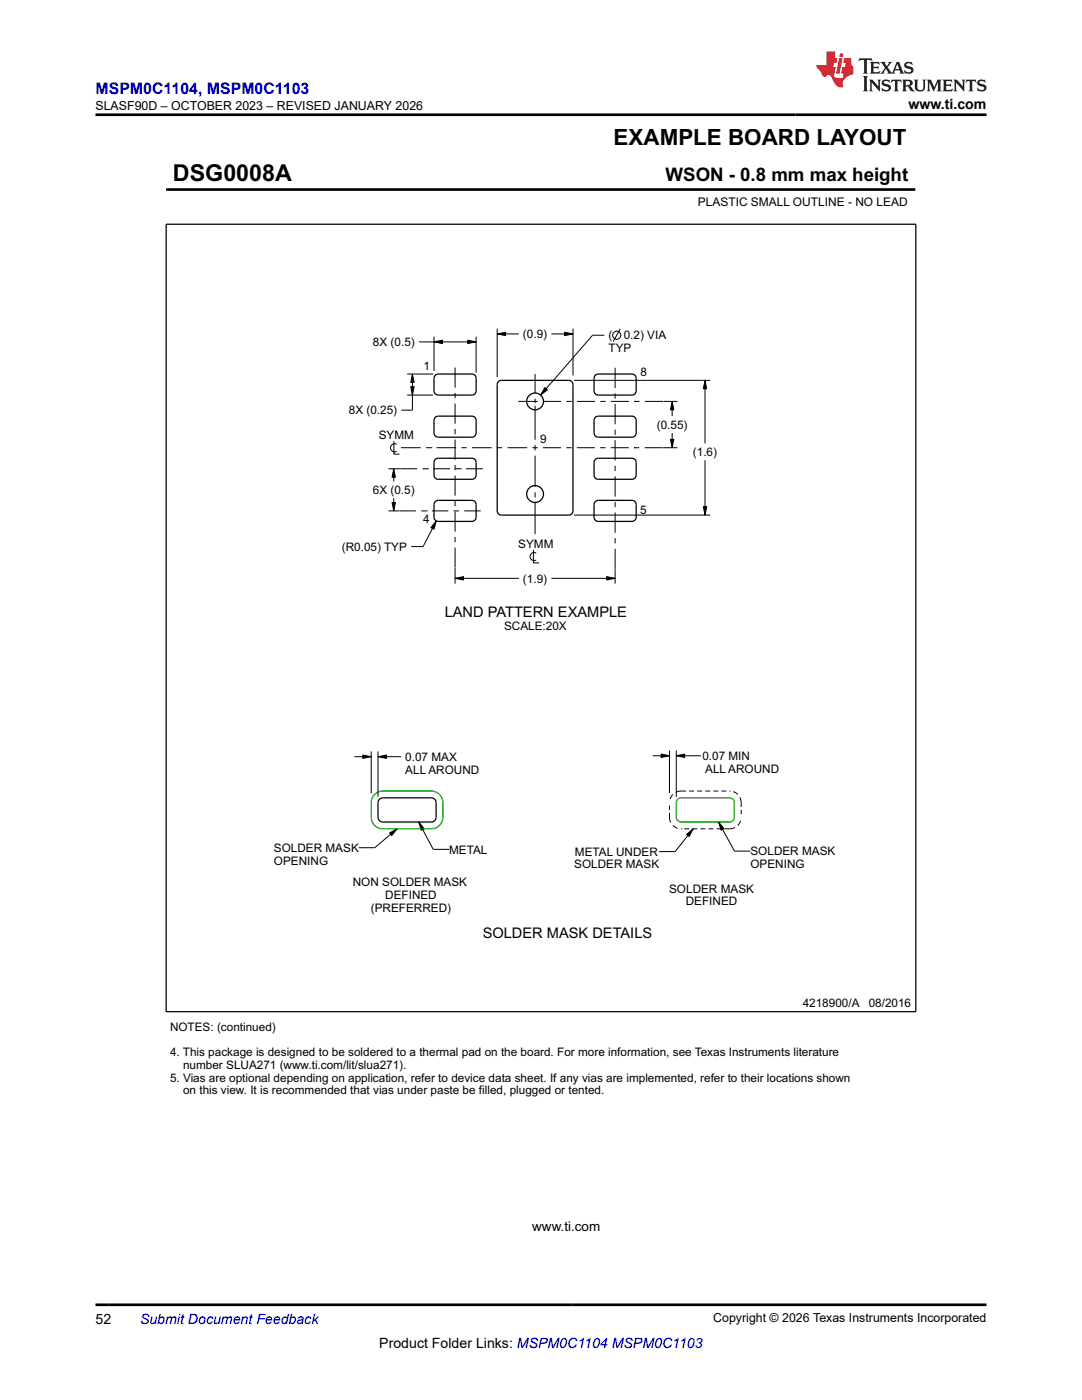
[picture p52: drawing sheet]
<svg xmlns="http://www.w3.org/2000/svg" width="216mm" height="279mm" viewBox="0 0 216 279" stroke-linecap="round" stroke-linejoin="round" font-family="sans-serif">
<defs><g id="words">
<text font-size="4.6" x="34.5" y="36.2">DSG0008A</text>
<text font-size="4.5" x="122.4" y="29">EXAMPLE BOARD LAYOUT</text>
<text font-size="3.7" x="132.8" y="36.2">WSON - 0.8 mm max height</text>
<text font-size="3.2" fill="#00f" x="19" y="18.7">MSPM0C1104, MSPM0C1103</text>
<g font-size="2.9">
<text x="88.7" y="123.1">LAND PATTERN EXAMPLE</text>
<text x="96.3" y="187.1">SOLDER MASK DETAILS</text>
</g>
<g font-size="2.8">
<text x="181.3" y="21.8">www.ti.com</text>
<text x="19" y="264.2">52</text>
<text x="75.7" y="269">Product Folder Links: MSPM0C1104 MSPM0C1103</text>
</g>
<text font-size="2.8" fill="#00f" x="27.9" y="264.2">Submit Document Feedback</text>
<text font-size="2.7" x="106.2" y="245.7">www.ti.com</text>
<g font-size="2.5">
<text x="19" y="21.9">SLASF90D – OCTOBER 2023 – REVISED JANUARY 2026</text>
<text x="142.3" y="263.9">Copyright © 2026 Texas Instruments Incorporated</text>
</g>
<text font-size="2.4" x="139.3" y="41.2">PLASTIC SMALL OUTLINE - NO LEAD</text>
<g font-size="2.3">
<text x="74.4" y="69.1">8X (0.5)</text>
<text x="104.4" y="67.5">(0.9)</text>
<text x="121.4" y="70.3">TYP</text>
<text x="121.4" y="67.7">(</text>
<text x="124.5" y="67.7">0.2) VIA</text>
<text x="84.5" y="73.7">1</text>
<text x="127.8" y="75.1">8</text>
<text x="69.6" y="82.7">8X (0.25)</text>
<text x="75.6" y="87.7">SYMM</text>
<text x="107.8" y="88.3">9</text>
<text x="131.1" y="85.6">(0.55)</text>
<text x="138.3" y="91">(1.6)</text>
<text x="74.4" y="98.6">6X (0.5)</text>
<text x="84.5" y="104.4">4</text>
<text x="127.8" y="102.6">5</text>
<text x="68.2" y="109.9">(R0.05) TYP</text>
<text x="103.4" y="109.4">SYMM</text>
<text x="104.4" y="116.3">(1.9)</text>
<text x="100.6" y="125.7">SCALE:20X</text>
<text x="80.9" y="151.9">0.07 MAX</text>
<text x="80.9" y="154.4">ALL AROUND</text>
<text x="140.1" y="151.7">0.07 MIN</text>
<text x="140.7" y="154.2">ALL AROUND</text>
<text x="54.7" y="170">SOLDER MASK</text>
<text x="54.7" y="172.5">OPENING</text>
<text x="89.6" y="170.3">METAL</text>
<text x="114.6" y="173.3">SOLDER MASK</text>
<text x="114.7" y="170.8">METAL UNDER</text>
<text x="149.8" y="170.7">SOLDER MASK</text>
<text x="149.8" y="173.2">OPENING</text>
<text x="70.4" y="176.9">NON SOLDER MASK</text>
<text x="76.9" y="179.4">DEFINED</text>
<text x="133.5" y="178.1">SOLDER MASK</text>
<text x="74" y="181.9">(PREFERRED)</text>
<text x="136.8" y="180.7">DEFINED</text>
<text x="160.2" y="201.1">4218900/A</text>
<text x="173.3" y="201.1">08/2016</text>
<text x="33.9" y="205.8">NOTES: (continued)</text>
<text x="33.9" y="210.8">4. This package is designed to be soldered to a thermal pad on the board. For more information, see Texas Instruments literature</text>
<text x="33.9" y="215.8">5. Vias are optional depending on application, refer to device data sheet. If any vias are implemented, refer to their locations shown</text>
<text x="36.5" y="213.3">number SLUA271 (www.ti.com/lit/slua271).</text>
<text x="36.5" y="218.4">on this view. It is recommended that vias under paste be filled, plugged or tented.</text>
</g>
</g></defs>
<g fill="#000">
<path d="M82 77.2h.6l-.3 1.6zM82.3 74.6l.3 1.7h-.6zM86.6 68.2l1.7-.3v.7zM93.3 67.9l1.7 .3-1.7 .4zM99.2 66.6l1.7-.3v.7zM108.7 77.4l.5 .4-1.3 1zM112.7 66.3l1.6 .3-1.6 .4zM140.7 75.9l.3 1.7h-.7zM78.6 93.6l.3 1.6h-.7zM134.1 80.1l.4 1.7h-.7zM133.8 87.7h.7l-.4 1.7zM78.2 100.3h.7l-.3 1.7z"/>
<path d="M87.1 104l-.5 1.6-.6-.3zM90.8 115.4l1.7-.3v.7zM121.1 115.1l1.6 .3-1.6 .4zM140.3 101.1h.7l-.3 1.7zM72.4 150.7l1.7 .3-1.7 .4zM75.4 151l1.7-.3v.7zM131.9 150.5l1.7 .3-1.7 .4zM134.9 150.8l1.7-.3v.7zM77.7 166.2l1.5-.8-1 1.4zM83.6 164.1l1 1.3-.6 .3zM137 166.5l1.3-1.1-.8 1.5zM143.4 164.1l1.1 1.3-.6 .3z"/>
</g>
<g fill="none" stroke="#000" stroke-width=".2">
<path d="M33.1 37.8h149.5M182.6 37.6v.4M81.2 78.8h5.2M81.2 74.6h5.3M82 77.2h.6l-.3 1.6zM82.3 74.6l.3 1.7h-.6zM82.3 74.6v7.3h-2.2M83.6 68.2h11.4M86.6 68.2l1.7-.3v.7zM86.6 67.2v6.8M90.8 73.3v4.1M90.8 78.4v1.1"/>
<path d="M93.3 67.9l1.7 .3-1.7 .4zM95 67.2v7.2M99.2 66.6l1.7-.3v.7zM99.2 65.6v9.7M99.2 66.6h4.3M106.8 74.6v3.9M106.8 79.6v.8M108.7 77.4l.5 .4-1.3 1zM110 66.6h4.3M112.7 66.3l1.6 .3-1.6 .4zM114.3 65.6v9.3M114.5 75.9h27.2"/>
<path d="M120.6 66.9h-2.4l-10.3 11.9M122.7 73.4v4M122.7 78.5v1.1M123.8 65.6l-1.4 2.6M140.7 75.9l.3 1.7h-.7zM140.7 75.9v12.6M77.5 93.6h2.3M78.6 93.6l.3 1.6h-.7zM78.6 93.6v2.5M78.6 99.4v2.6M78.6 88v2.6h1.1M79.2 88.7a.82 .82 0 0 0-1.3 .7 .82 .82 0 0 0 1.3 .7"/>
<path d="M79.9 93.6h3.3M80 89.4h3.9M84.3 93.6h1.1M85 89.4h1M85.4 93.6h.1M86 89.4h.1M86.4 93.6h3.4M87.1 89.4h3.9M90.8 80.5v4M90.8 85.6v1.1M90.8 87.7v4M90.8 92.8v1"/>
<path d="M90.8 94.9v4M90.8 100v1M90.9 93.6h1M91.9 93.6h.1M92.1 89.4h1M93 93.6h3.4M94.2 89.4h3.9M99.2 89.4h1M101.3 89.4h3.9M103.4 80.1h3.9M106.2 89.4h1.1M106.8 81v6.8"/>
<path d="M106.8 88.8v1.1M106.8 90.9v6.3M106.8 98.2v1.1M108.4 89.4h3.5M108.4 80.1h3.6M113 89.4h1.1M113 80.1h1.1M115.1 89.4h3.6M115.1 80.1h3.6M119.8 89.4h1M119.8 80.1h1M121.9 89.4h3.6"/>
<path d="M121.9 80.1h3.6M122.7 80.6v4.1M122.7 85.7v1.1M122.7 87.8v4.1M122.7 92.9v1.1M122.7 95.1v4M126.5 89.4h.1M126.5 89.4h1.1M126.6 80.1h.1M126.6 80.1h1M128.6 89.4h3.6M128.7 80.1h3.6"/>
<path d="M132.3 89.4h2.9M132.4 80.1h2.8M133.8 87.7h.7l-.4 1.7zM134.1 80.1l.4 1.7h-.7zM134.1 80.1v2.9M134.1 86.4v3M140.7 91.9v10.9M77.5 102h2.2M78.2 100.3h.7l-.3 1.7zM79.7 102h3.3M84.1 102h1M85.1 102h.1"/>
<path d="M86.2 102h3.3M87.1 104l-.5 1.6-.6-.3zM87.1 104l-2.7 5.1h-2.3M90.5 102h1.1M90.8 115.4l1.7-.3v.7zM90.8 102.1v4M90.8 107.2v1M90.8 109.3v4M90.8 113.4v3.1M90.8 115.4h12.7M92.6 102h3.3M106.4 109.7v2.6h1.2"/>
<path d="M106.8 100.4v6.2M107 110.4a.82 .82 0 0 0-1.3 .7 .82 .82 0 0 0 1.3 .7M110 115.4h12.7M114.5 102.8h27.2M121.1 115.1l1.6 .3-1.6 .4zM122.7 100.2v1M122.7 102.3v4M122.7 107.4v1M122.7 109.5v4.1M122.7 113.6v2.9M140.3 101.1h.7l-.3 1.7zM70.7 151h3.4"/>
<path d="M72.4 150.7l1.7 .3-1.7 .4zM74.1 150v8.3M75.4 151l1.7-.3v.7zM75.4 150v9M75.4 151h4.6M130.2 150.8h3.4M131.9 150.5l1.7 .3-1.7 .4zM133.6 149.8v8.5M134.3 158.5l-.6 1M134.9 150.8l1.7-.3v.7zM134.9 149.8v9.3M134.9 150.8h5"/>
<path d="M136.9 157.9h-1.3l-.7 .2M137.5 157.9h1M139.1 157.9h1M140.7 157.9h1M142.3 157.9h1M144 157.9h.9M145.6 157.9h.1M146.3 158l.9 .5M147.6 159.1l.3 .8v1.2M77.7 166.2l1.5-.8-1 1.4zM79.2 165.4l-4.4 3.8h-3.2M83.6 164.1l1 1.3-.6 .3z"/>
<path d="M83.6 164.1l2.8 5.4h3.2M133.6 162.2v1.2l.2 .7M133.6 160.8v.8M133.8 164.1h.1M134.3 164.7l.9 .6M135.9 165.4h.1M136.6 165.4h.9M137 166.5l1.3-1.1-.8 1.5zM138.2 165.4h.9M138.3 165.4l-3.6 4.6h-3.2M139.8 165.4h.9M141.4 165.4h.9"/>
<path d="M143 165.4h1M143.4 164.1l1.1 1.3-.6 .3zM143.4 164.1l3.2 5.8h3.2M146.6 165.2l-.7 .2h-1.3M147.8 163.8l-.6 .9M147.9 161.6v.9"/>
<circle cx="123" cy="66.9" r=".82"/>
</g>
<g fill="none" stroke="#000" stroke-width=".25">
<path d="M33.2 44.8h149.5v157.1h-149.5zM95 78v-2.5a.84 .84 0 0 0-.8-.9h-6.8a.84 .84 0 0 0-.8 .9v2.5a.84 .84 0 0 0 .8 .8h6.8a.84 .84 0 0 0 .8-.8M99.2 76.7v25.3a.84 .84 0 0 0 .8 .8h13.5a.84 .84 0 0 0 .8-.8v-25.3M114.3 76.7a.84 .84 0 0 0-.8-.8h-13.5a.84 .84 0 0 0-.8 .8M118.8 74.9l.6-.3h6.7a.84 .84 0 0 1 .8 .9v2.5a.84 .84 0 0 1-.8 .8h-6.7a.84 .84 0 0 1-.9-.8v-2.5zM95 94.8v-2.5a.84 .84 0 0 0-.8-.8h-6.8l-.4 .1-.3 .3-.1 .4v2.5a.84 .84 0 0 0 .8 .9h6.8a.84 .84 0 0 0 .8-.9M95 86.4v-2.5a.84 .84 0 0 0-.8-.9h-6.8a.84 .84 0 0 0-.8 .9v2.5a.84 .84 0 0 0 .8 .9h6.8a.84 .84 0 0 0 .8-.9M118.8 91.7l.6-.2h6.7a.84 .84 0 0 1 .8 .8v2.5a.84 .84 0 0 1-.8 .9h-6.7a.84 .84 0 0 1-.9-.9v-2.5zM118.8 83.3l.6-.3h6.7a.84 .84 0 0 1 .8 .9v2.5a.84 .84 0 0 1-.8 .9h-6.7a.84 .84 0 0 1-.9-.9v-2.5zM95 103.2a.84 .84 0 0 1-.8 .9h-6.8a.84 .84 0 0 1-.8-.9v-2.5a.84 .84 0 0 1 .8-.8h6.8a.84 .84 0 0 1 .8 .8v2.5M118.8 100.1l.6-.2h6.7a.84 .84 0 0 1 .8 .8v2.5a.84 .84 0 0 1-.8 .9h-6.7a.84 .84 0 0 1-.9-.9v-2.5zM75.7 159.5l.7-.3h9.7a.97 .97 0 0 1 .9 1v2.9a.97 .97 0 0 1-.9 1h-9.7a.97 .97 0 0 1-1-1v-2.9z"/>
<circle cx="106.8" cy="80.1" r="1.68"/>
<circle cx="106.8" cy="98.6" r="1.68"/>
</g>
<path d="M33.1 37.8h149.5" fill="none" stroke="#000" stroke-width=".53"/>
<path d="M74.9 158.4l1-.5h.5h9.7a2.32 2.32 0 0 1 2.3 2.3v2.9a2.32 2.32 0 0 1-2.3 2.3h-9.7a2.32 2.32 0 0 1-2.3-2.3v-2.9a2.32 2.32 0 0 1 .8-1.8zM135.2 159.5l.7-.3h9.7a.97 .97 0 0 1 .9 1v2.9a.97 .97 0 0 1-.9 1h-9.7a.97 .97 0 0 1-1-1v-2.9z" fill="none" stroke="#00a500" stroke-width=".25"/>
<path d="M171.5 11.6l-.2 .6 .5-.2h.6v.1v2.2l-.2 .4h1l-.2-.4v-2.2v-.1h.5l.6 .2-.2-.6zM173.6 12.4l.2 .3v1.6l-.2 .4h1.9l.1-.6a1.08 1.08 0 0 1-1.3 .2v-.7h.6l.4 .2v-.7l-.4 .2h-.6v-.5l.2-.2a1 1 0 0 1 1 .3l-.1-.5zM175.7 12.4l.9 1.1-1 1.2h.9l-.2-.2 .5-.8 .4 .8-.2 .2h1.6l-.2-.2 .2-.5h.9l.1 .5-.1 .2h.9l-.2-.4-.8-1.9h-.5l-.9 2.1-.9-1.1 .9-1h-.8l.2 .2-.4 .6-.4-.6 .2-.2zM179 12.8l.4 1h-.7zM180.7 12.5a.65 .65 0 0 0-.2 .7 .65 .65 0 0 0 .6 .5l.6 .1 .1 .3a.79 .79 0 0 1-.7 .4 .79 .79 0 0 1-.7-.5l.1 .7 .2-.1a.93 .93 0 0 0 1.1 0 .93 .93 0 0 0 .4-.9 1.46 1.46 0 0 0-1.2-.6l-.1-.3a1.09 1.09 0 0 1 1.2 .2l-.2-.6-.1 .1-.5-.2zM172.2 15.2l.2 .4v2.2l-.2 .4h1l-.2-.4v-2.2l.2-.4zM173.4 15.9l.2 .4v1.5l-.2 .4h.8l-.3-.4 .1-1.3 1.6 1.8v-2l.2-.4h-.7l.1 .2 .1 1.1-1.2-1.3zM176.2 16a.65 .65 0 0 0-.2 .8 .65 .65 0 0 0 .6 .4l.6 .2 .1 .2a.79 .79 0 0 1-.7 .4 .79 .79 0 0 1-.7-.5l.1 .7 .2-.1a.93 .93 0 0 0 1.1 .1 .93 .93 0 0 0 .4-1 1.46 1.46 0 0 0-1.2-.5l-.1-.4a1.09 1.09 0 0 1 1.2 .2l-.1-.6-.2 .1-.5-.1zM177.9 15.9l-.1 .6a.63 .63 0 0 1 .8-.3v1.6l-.3 .4h1l-.2-.4v-1.6a.66 .66 0 0 1 .8 .3l-.1-.6zM180 15.9l.2 .4v1.5l-.2 .4h1l-.2-.2-.1-.7h.5l.1 .2a.79 .79 0 0 0 1.2 .6l-1-.9a.61 .61 0 0 0 .6-.6 .61 .61 0 0 0-.5-.7zM180.8 16.2h.1a.47 .47 0 0 1 .5 .1 .47 .47 0 0 1 .1 .5l-.1 .1-.7 .1zM182.3 15.9l.2 .2a2.27 2.27 0 0 0 .4 2 1.04 1.04 0 0 0 1.7-.7v-1.3l.2-.2h-.8l.2 .4v1.1a.6 .6 0 0 1-.6 .6 .6 .6 0 0 1-.6-.6v-1.1l.3-.4zM184.9 15.9l.2 .4v1.5l-.2 .4h.8l-.3-.4v-1.4l.9 1.9 .9-1.9v1.4l-.3 .4h1l-.2-.4v-1.5l.2-.4h-.8l-.7 1.5-.6-1.5zM188.1 15.9l.2 .4v1.5l-.2 .4h1.9l.1-.6a1.09 1.09 0 0 1-1.3 .2v-.7h.6l.4 .2v-.6l-.4 .2h-.6v-.6l.2-.1a1.01 1.01 0 0 1 1 .3l-.1-.6zM190.2 15.9l.3 .4v1.5l-.3 .4h.8l-.2-.4v-1.3l1.6 1.8v-2l.2-.4h-.7l.2 .2v1.1l-1.2-1.3zM192.8 15.9l-.1 .6a.63 .63 0 0 1 .8-.3v1.6l-.3 .4h1l-.2-.4v-1.6a.66 .66 0 0 1 .8 .3l-.1-.6zM195.2 16a.65 .65 0 0 0-.2 .8 .65 .65 0 0 0 .6 .4l.6 .2 .2 .2a.79 .79 0 0 1-.7 .4 .79 .79 0 0 1-.7-.5l.1 .7 .2-.1a.93 .93 0 0 0 1 .1 .93 .93 0 0 0 .5-1 1.46 1.46 0 0 0-1.3-.5v-.4a1.09 1.09 0 0 1 1.2 .2l-.2-.6-.2 .1-.5-.1z" fill="#231f20"/>
<path d="M164.9 10.3v2.7h-2l.1 .4 .8 1a.95 .95 0 0 0 1 .9 .59 .59 0 0 1 .5-.4 .59 .59 0 0 1 .5 .3l.4 .8a1.59 1.59 0 0 0 2.1 1.4 1.61 1.61 0 0 1 1-2.3l1-.3-.1-1.5a1.59 1.59 0 0 1-.3-1.7h-1.5l-.2 .9h.6l-.2 .9h-.5l-.2 .9v.3l.4 .1-.1 .9h-.7a.73 .73 0 0 1-1-.7l.3-1.5h-.5l.1-.9h.5l.2-.9h-.5v-1.3zM167.4 11.6l-.6 3.1h.7l.6-3.1zM167.6 10.7l-.1 .6h.7l.1-.6z" fill="#ed1c24"/>
<path d="M19 22.9h177.8M19 260.4h177.8" fill="none" stroke="#000" stroke-width=".53"/>
<use href="#words"/>
</svg>
